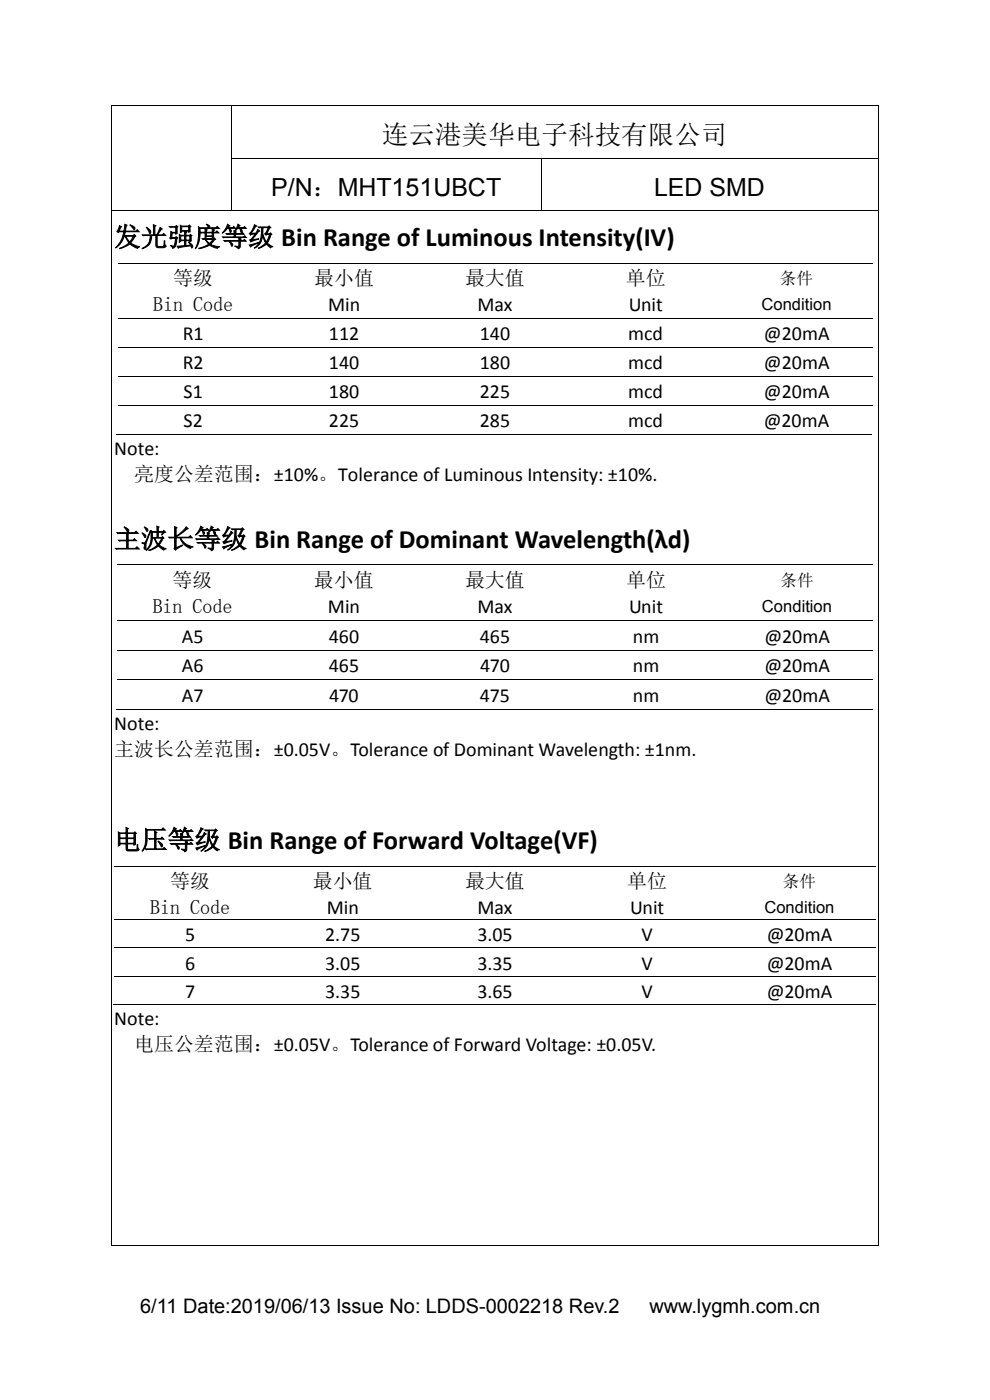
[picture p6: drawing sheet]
<svg xmlns="http://www.w3.org/2000/svg" width="210mm" height="297mm" viewBox="0 0 210 297" stroke-linecap="round" stroke-linejoin="round" font-family="sans-serif">
<defs><g id="words">
<g font-size="5.6">
<text x="81" y="30.6">连云港美华电子科技有限公司</text>
<text x="24.2" y="52.2">发光强度等级 Bin Range of Luminous Intensity(IV)</text>
<text x="24.2" y="116.2">主波长等级 Bin Range of Dominant Wavelength(λd)</text>
<text x="24.2" y="180.1">电压等级 Bin Range of Forward Voltage(VF)</text>
</g>
<g font-size="5.3">
<text x="57.5" y="41.7">P/N：MHT151UBCT</text>
<text x="138.7" y="41.7">LED SMD</text>
</g>
<g font-size="4.2">
<text x="32.5" y="66">Bin Code</text>
<text x="36.7" y="60.5">等级</text>
<text x="66.6" y="60.5">最小值</text>
<text x="69.6" y="66">Min</text>
<text x="98.6" y="60.5">最大值</text>
<text x="101.3" y="66">Max</text>
<text x="132.8" y="60.5">单位</text>
<text x="133.4" y="66">Unit</text>
<text x="38.8" y="72.1">R1</text>
<text x="69.8" y="72.1">112</text>
<text x="101.8" y="72.1">140</text>
<text x="133.3" y="72.1">mcd</text>
<text x="162.1" y="72.1">@20mA</text>
<text x="38.8" y="78.3">R2</text>
<text x="69.8" y="78.3">140</text>
<text x="101.8" y="78.3">180</text>
<text x="133.3" y="78.3">mcd</text>
<text x="162.1" y="78.3">@20mA</text>
<text x="38.9" y="84.5">S1</text>
<text x="69.8" y="84.5">180</text>
<text x="101.8" y="84.5">225</text>
<text x="133.3" y="84.5">mcd</text>
<text x="162.1" y="84.5">@20mA</text>
<text x="38.9" y="90.6">S2</text>
<text x="69.8" y="90.6">225</text>
<text x="101.8" y="90.6">285</text>
<text x="133.3" y="90.6">mcd</text>
<text x="162" y="90.6">@20mA</text>
<text x="24.2" y="96.4">Note:</text>
<text x="28.4" y="102">亮度公差范围：±10%。Tolerance of Luminous Intensity: ±10%.</text>
<text x="36.6" y="124.5">等级</text>
<text x="66.6" y="124.5">最小值</text>
<text x="98.6" y="124.5">最大值</text>
<text x="132.8" y="124.5">单位</text>
<text x="32.4" y="130.1">Bin Code</text>
<text x="69.6" y="130">Min</text>
<text x="101.3" y="130">Max</text>
<text x="133.4" y="130">Unit</text>
<text x="38.6" y="136.3">A5</text>
<text x="69.7" y="136.3">460</text>
<text x="101.8" y="136.3">465</text>
<text x="134.2" y="136.3">nm</text>
<text x="162.1" y="136.3">@20mA</text>
<text x="38.6" y="142.6">A6</text>
<text x="69.7" y="142.6">465</text>
<text x="101.9" y="142.6">470</text>
<text x="134.2" y="142.6">nm</text>
<text x="162.1" y="142.6">@20mA</text>
<text x="38.6" y="148.9">A7</text>
<text x="69.8" y="148.9">470</text>
<text x="101.8" y="148.9">475</text>
<text x="134.2" y="148.9">nm</text>
<text x="162.1" y="148.9">@20mA</text>
<text x="24.2" y="154.8">Note:</text>
<text x="24.2" y="160.4">主波长公差范围：±0.05V。Tolerance of Dominant Wavelength: ±1nm.</text>
<text x="36.1" y="188.4">等级</text>
<text x="66.3" y="188.4">最小值</text>
<text x="98.6" y="188.4">最大值</text>
<text x="133.1" y="188.4">单位</text>
<text x="31.9" y="193.9">Bin Code</text>
<text x="69.3" y="193.8">Min</text>
<text x="101.3" y="193.8">Max</text>
<text x="133.7" y="193.8">Unit</text>
<text x="39.3" y="199.7">5</text>
<text x="69" y="199.7">2.75</text>
<text x="101.3" y="199.7">3.05</text>
<text x="136.1" y="199.7">V</text>
<text x="162.6" y="199.7">@20mA</text>
<text x="39.3" y="205.7">6</text>
<text x="69" y="205.7">3.05</text>
<text x="101.3" y="205.7">3.35</text>
<text x="136.1" y="205.7">V</text>
<text x="162.6" y="205.7">@20mA</text>
<text x="39.3" y="211.7">7</text>
<text x="69" y="211.7">3.35</text>
<text x="101.3" y="211.7">3.65</text>
<text x="136.1" y="211.7">V</text>
<text x="162.6" y="211.7">@20mA</text>
<text x="24.2" y="217.3">Note:</text>
<text x="28.4" y="222.9">电压公差范围：±0.05V。Tolerance of Forward Voltage: ±0.05V.</text>
<text x="29.7" y="278.6">6/11 Date:2019/06/13 Issue No: LDDS-0002218 Rev.2</text>
<text x="137.8" y="278.6">www.lygmh.com.cn</text>
</g>
<g font-size="3.5">
<text x="161.5" y="65.7">Condition</text>
<text x="165.4" y="60.2">条件</text>
<text x="165.6" y="124.3">条件</text>
<text x="161.6" y="129.8">Condition</text>
<text x="166.1" y="188.1">条件</text>
<text x="162.1" y="193.6">Condition</text>
</g>
</g></defs>
<g fill="#000">
<path d="M23.7 22.3h.1v.2h-.1zM23.7 33.4h.1v.2h-.1zM49.1 22.3h.1v.2h-.1zM49.1 33.4h.1v.2h-.1zM114.7 33.4h.2v.2h-.2zM186.2 22.3h.2v.2h-.2zM186.2 33.4h.2v.2h-.2zM23.7 44.5h.1v.2h-.1zM49.1 44.5h.1v.2h-.1zM57 55.7h.2v.2h-.2zM89 55.7h.2v.2h-.2zM114.7 44.5h.2v.2h-.2z"/>
<path d="M121 55.7h.2v.2h-.2zM153 55.7h.2v.2h-.2zM186.2 44.5h.2v.2h-.2zM57 67.4h.2v.2h-.2zM57 73.5h.2v.2h-.2zM57 79.7h.2v.2h-.2zM89 67.4h.2v.2h-.2zM89 73.5h.2v.2h-.2zM89 79.7h.2v.2h-.2zM121 67.4h.2v.2h-.2zM121 73.5h.2v.2h-.2zM121 79.7h.2v.2h-.2z"/>
<path d="M153 67.4h.2v.2h-.2zM153 73.5h.2v.2h-.2zM153 79.7h.2v.2h-.2zM56.8 92.1h.1v.1h-.1zM57 85.9h.2v.2h-.2zM88.7 92.1h.2v.1h-.2zM89 85.9h.2v.2h-.2zM120.7 92.1h.2v.1h-.2zM121 85.9h.2v.2h-.2zM152.7 92.1h.2v.1h-.2zM153 85.9h.2v.2h-.2zM56.9 119.8h.2v.1h-.2z"/>
<path d="M89 119.8h.2v.1h-.2zM121 119.8h.2v.1h-.2zM153.1 119.8h.1v.1h-.1zM56.9 131.6h.2v.2h-.2zM56.9 137.9h.2v.1h-.2zM89 131.6h.2v.2h-.2zM89 137.9h.2v.1h-.2zM121 131.6h.2v.2h-.2zM121 137.9h.2v.1h-.2zM153.1 131.6h.1v.2h-.1zM153.1 137.9h.1v.1h-.1zM56.7 150.5h.2v.1h-.2z"/>
<path d="M56.9 144.1h.2v.2h-.2zM88.7 150.5h.2v.1h-.2zM89 144.1h.2v.2h-.2zM120.8 150.5h.1v.1h-.1zM121 144.1h.2v.2h-.2zM152.8 150.5h.2v.1h-.2zM153.1 144.1h.1v.2h-.1zM56.5 183.6h.2v.2h-.2zM56.5 194.9h.2v.2h-.2zM88.9 183.6h.1v.2h-.1zM88.9 194.9h.1v.2h-.1zM121.2 183.6h.1v.2h-.1z"/>
<path d="M121.2 194.9h.1v.2h-.1zM153.5 183.6h.1v.2h-.1zM153.5 194.9h.1v.2h-.1zM56.3 213h.1v.1h-.1zM56.5 201h.2v.1h-.2zM56.5 207h.2v.1h-.2zM88.6 213h.2v.1h-.2zM88.9 201h.1v.1h-.1zM88.9 207h.1v.1h-.1zM120.9 213h.2v.1h-.2zM121.2 201h.1v.1h-.1zM121.2 207h.1v.1h-.1z"/>
<path d="M153.2 213h.2v.1h-.2zM153.5 201h.1v.1h-.1zM153.5 207h.1v.1h-.1zM23.7 264.1h.1v.1h-.1zM186.2 264.1h.2v.1h-.2z"/>
</g>
<g fill="none" stroke="#000" stroke-width=".21">
<path d="M23.7 22.5v10.9M23.7 33.6v10.9M23.8 22.4h25.3M49.1 22.5v10.9M49.1 33.6v10.9M49.2 22.4h137M49.2 33.5h65.5M114.8 33.6v10.9M114.9 33.5h71.3M186.3 22.5v10.9M186.3 33.6v10.9M23.7 44.7v219.4"/>
<path d="M23.8 44.6h25.3M25 55.8h32M49.2 44.6h65.5M57.2 55.8h31.8M89.2 55.8h31.8M114.9 44.6h71.3M121.2 55.8h31.8M153.2 55.8h31.8M186.3 44.7v219.4M25 67.5h32M25 73.6h32M25 79.8h32"/>
<path d="M57.2 67.5h31.8M57.2 73.6h31.8M57.2 79.8h31.8M89.2 67.5h31.8M89.2 73.6h31.8M89.2 79.8h31.8M121.2 67.5h31.8M121.2 73.6h31.8M121.2 79.8h31.8M153.2 67.5h31.8M153.2 73.6h31.8M153.2 79.8h31.8"/>
<path d="M24.8 92.2h160.2M25 86h32M57.2 86h31.8M89.2 86h31.8M121.2 86h31.8M153.2 86h31.8M24.8 119.8h32.1M57.1 119.8h31.9M89.2 119.8h31.8M121.2 119.8h31.9M153.2 119.8h31.9M24.8 131.7h32.1"/>
<path d="M24.8 138h32.1M57.1 131.7h31.9M57.1 138h31.9M89.2 131.7h31.8M89.2 138h31.8M121.2 131.7h31.9M121.2 138h31.9M153.2 131.7h31.9M153.2 138h31.9M24.6 150.5h160.5M24.8 144.2h32.1M57.1 144.2h31.9"/>
<path d="M89.2 144.2h31.8M121.2 144.2h31.9M153.2 144.2h31.9M24.2 183.7h32.3M24.2 195h32.3M56.7 183.7h32.2M56.7 195h32.2M89 183.7h32.2M89 195h32.2M121.3 183.7h32.2M121.3 195h32.2M153.6 183.7h32.2"/>
<path d="M153.6 195h32.2M24 213.1h161.8M24.2 201h32.3M24.2 207.1h32.3M56.7 201h32.2M56.7 207.1h32.2M89 201h32.2M89 207.1h32.2M121.3 201h32.2M121.3 207.1h32.2M153.6 201h32.2M153.6 207.1h32.2"/>
<path d="M23.8 264.2h162.4"/>
</g>
<use href="#words"/>
</svg>
